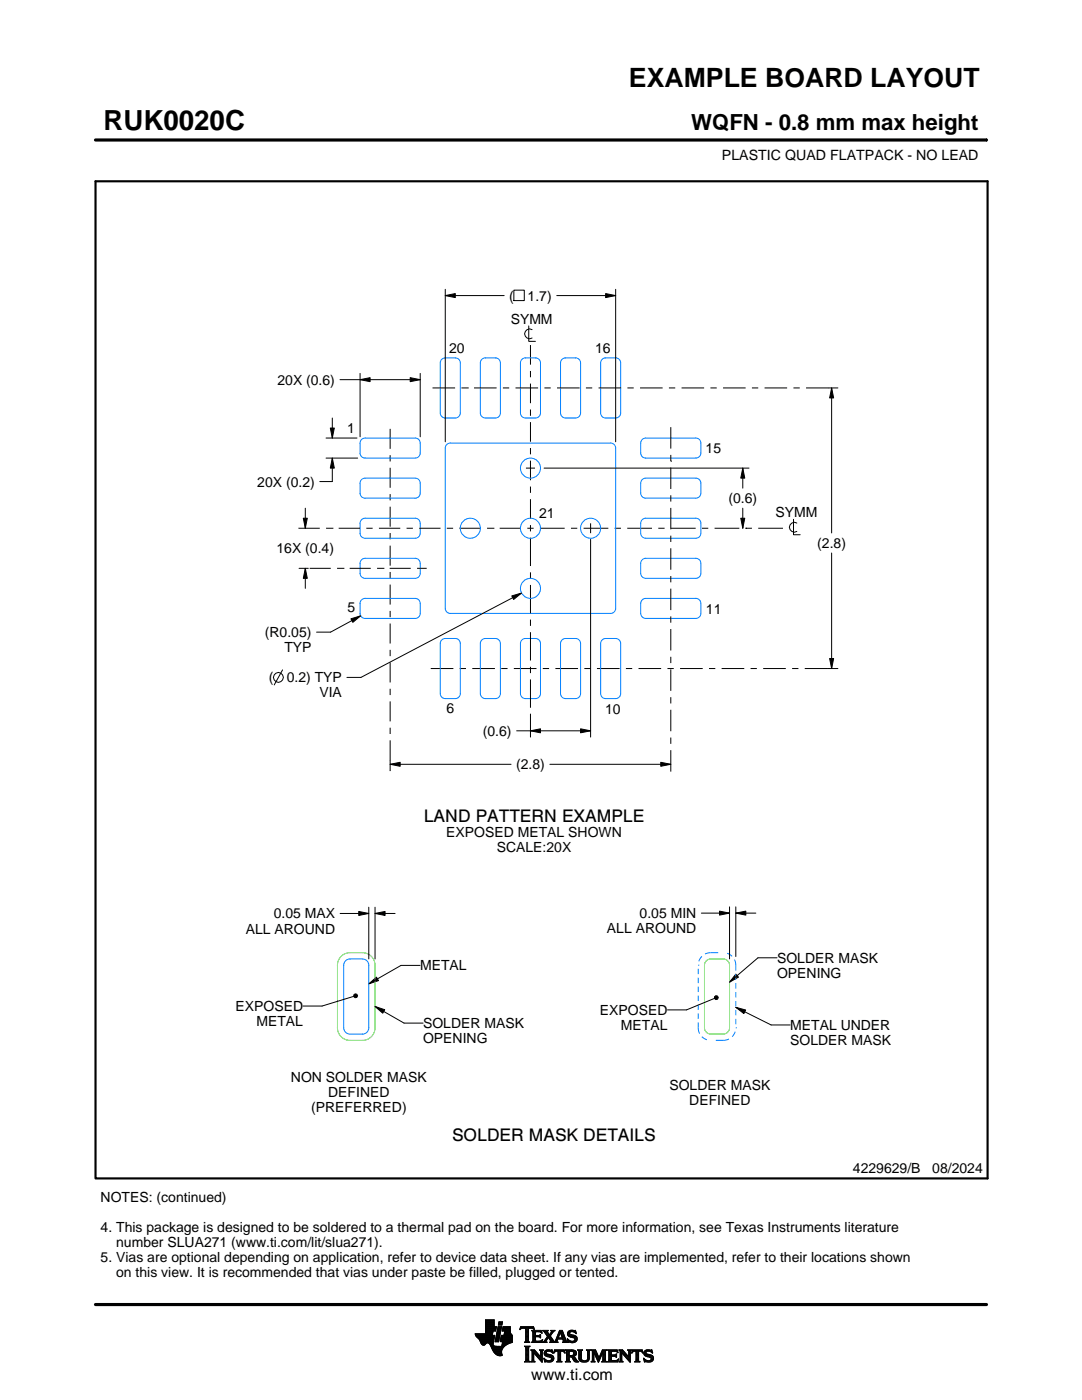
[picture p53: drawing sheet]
<svg xmlns="http://www.w3.org/2000/svg" width="216mm" height="279mm" viewBox="0 0 216 279" stroke-linecap="round" stroke-linejoin="round" font-family="sans-serif">
<defs><g id="words">
<text font-size="5.5" x="20.6" y="26">RUK0020C</text>
<text font-size="5.3" x="125.5" y="17.4">EXAMPLE BOARD LAYOUT</text>
<text font-size="4.4" x="137.9" y="26">WQFN - 0.8 mm max height</text>
<g font-size="3.5">
<text x="84.5" y="163.9">LAND PATTERN EXAMPLE</text>
<text x="90.2" y="227.6">SOLDER MASK DETAILS</text>
</g>
<text font-size="3.2" x="106" y="275.3">www.ti.com</text>
<g font-size="2.8">
<text x="144.1" y="32">PLASTIC QUAD FLATPACK - NO LEAD</text>
<text x="101.6" y="60">(</text>
<text x="105.3" y="60">1.7)</text>
<text x="101.9" y="64.6">SYMM</text>
<text x="89.6" y="70.4">20</text>
<text x="118.8" y="70.4">16</text>
<text x="55.4" y="76.8">20X (0.6)</text>
<text x="69.2" y="86.3">1</text>
<text x="140.8" y="90.5">15</text>
<text x="51.3" y="97.1">20X (0.2)</text>
<text x="145.3" y="100.4">(0.6)</text>
<text x="107.6" y="103.3">21</text>
<text x="154.7" y="103.2">SYMM</text>
<text x="55.2" y="110.4">16X (0.4)</text>
<text x="163.1" y="109.4">(2.8)</text>
<text x="69.3" y="122.2">5</text>
<text x="140.9" y="122.5">11</text>
<text x="52.9" y="127.2">(R0.05)</text>
<text x="56.7" y="130.2">TYP</text>
<text x="53.6" y="136.2">(</text>
<text x="57.2" y="136.2">0.2) TYP</text>
<text x="63.7" y="139.2">VIA</text>
<text x="89.1" y="142.4">6</text>
<text x="120.7" y="142.4">10</text>
<text x="96.4" y="146.8">(0.6)</text>
<text x="103" y="153.5">(2.8)</text>
<text x="89" y="167.1">EXPOSED METAL SHOWN</text>
<text x="99.1" y="170.1">SCALE:20X</text>
<text x="54.6" y="183.3">0.05 MAX</text>
<text x="127.6" y="183.2">0.05 MIN</text>
<text x="49" y="186.3">ALL AROUND</text>
<text x="121.1" y="186.2">ALL AROUND</text>
<text x="83.8" y="193.7">METAL</text>
<text x="155" y="192.1">SOLDER MASK</text>
<text x="155" y="195.1">OPENING</text>
<text x="47" y="201.8">EXPOSED</text>
<text x="119.7" y="202.5">EXPOSED</text>
<text x="51.2" y="204.8">METAL</text>
<text x="84.4" y="205.2">SOLDER MASK</text>
<text x="84.4" y="208.2">OPENING</text>
<text x="123.9" y="205.5">METAL</text>
<text x="157.7" y="205.6">METAL UNDER</text>
<text x="157.7" y="208.6">SOLDER MASK</text>
<text x="58" y="215.9">NON SOLDER MASK</text>
<text x="62.1" y="221.9">(PREFERRED)</text>
<text x="65.5" y="218.9">DEFINED</text>
<text x="133.6" y="217.5">SOLDER MASK</text>
<text x="137.5" y="220.5">DEFINED</text>
<text x="20.1" y="239.9">NOTES: (continued)</text>
<text x="170.2" y="234.2">4229629/B</text>
<text x="186" y="234.2">08/2024</text>
<text x="20.1" y="245.9">4. This package is designed to be soldered to a thermal pad on the board. For more information, see Texas Instruments literature</text>
<text x="20.1" y="251.9">5. Vias are optional depending on application, refer to device data sheet. If any vias are implemented, refer to their locations shown</text>
<text x="23.2" y="248.9">number SLUA271 (www.ti.com/lit/slua271).</text>
<text x="23.2" y="254.9">on this view. It is recommended that vias under paste be filled, plugged or tented.</text>
</g>
</g></defs>
<g fill="none" stroke="#000" stroke-width=".2">
<path d="M19.1 27.9h177.7M196.8 27.7v.5M88.8 59l2-.4v.8zM88.8 57.7v30.5M88.8 59h11.8M102.5 57.9h2.1v2.1h-2.1zM111.1 59h11.7M120.8 58.6l2 .4-2 .4zM122.8 57.7v30.5M67.8 75.8h16M71.8 75.8l2-.4v.8zM71.8 74.5v12.7"/>
<path d="M81.8 75.4l2 .4-2 .4zM83.8 74.5v12.7M86.3 77.4h4.5M92.1 77.4h1.2M93.3 77.4h.1M94.6 77.4h4.5M100.4 77.4h1.2M102.9 77.4h4.5M105.5 65v3.1h1.3M105.8 68.9v3.9M105.8 74v1.3M105.8 76.6v3.9"/>
<path d="M106.2 65.8a.98 .98 0 0 0-1.5 .8 .98 .98 0 0 0 1.5 .9M108.6 77.4h1.3M111.1 77.4h4.6M116.9 77.4h1.3M119.4 77.4h4.5M125.2 77.4h1.3M127.7 77.4h4.5M133.5 77.4h1.2M136 77.4h4.5M141.8 77.4h1.2M144.3 77.4h4.5M150 77.4h1.3"/>
<path d="M152.6 77.4h4.5M158.3 77.4h1.3M160.8 77.4h6.4M165.9 77.4l.4 2h-.8zM165.9 77.4v29M65.1 91.4h6.3M65.1 87.4h6.1M65.9 85.4h.8l-.4 2zM66.3 91.4l.4 2h-.8zM66.3 83.4v4M66.3 91.4v4.7h-2.5M77.8 85.6v4"/>
<path d="M77.8 90.8v1.3M77.8 93.4v3.9M77.8 98.6v1.3M104.9 93.4h1.8M105.8 81.7v1.3M105.8 84.2v4M105.8 89.4v1.3M105.8 91.9v3.9M105.8 97.1v1.3M105.8 99.6v3.9M108.6 93.4h40.9M133.8 92h.1"/>
<path d="M133.8 85.2v4.3M133.8 90.8v1.2M133.8 93.3v4.3M133.8 98.8v1.3M148.2 93.4l.4 2h-.8zM148.2 93.4v4M59.6 105.4h4.2M59.7 113.4h1.8M60.5 103.4h.8l-.4 2zM60.9 113.4l.4 2h-.8zM60.9 101.4v4M60.9 113.4v4"/>
<path d="M61.8 113.4h4.2M65.1 105.4h1.2M66.3 105.4h.1M67.3 113.4h1.2M67.6 105.4h4.2M68.5 113.4h.1M69.8 113.4h4.2M73.1 105.4h1.3M75.2 113.4h1.3M75.6 105.4h4.3M76.5 113.4h.1M77.8 113.4h4.2"/>
<path d="M77.8 101.1v4M77.8 106.4v1.2M77.8 108.9v4M77.8 114.1v1.3M77.8 116.7v4M81.1 105.4h1.3M83.2 113.4h1.9M83.6 105.4h4.3M89.2 105.4h1.2M91.7 105.4h4.2M97.2 105.4h1.2M98.4 105.4h.1"/>
<path d="M99.7 105.4h4.3M102.1 118.9l2-.5-1.6 1.2zM104.1 118.4l-32.1 16.8h-2.8M105.2 105.4h1.3M105.8 104.8v1.3M105.8 107.3v5.7M105.8 114.2v1.3M105.8 116.7v5.7M107.7 105.4h5M113.9 105.4h1.3M116.4 105.4h5M117.8 104.4v2"/>
<path d="M117.8 107.7v39.4M122.6 105.4h1.3M125.2 105.4h4.9M131.4 105.4h1.2M133.8 101.4v4.2M133.8 106.9v1.3M133.8 109.4v4.3M133.8 115v1.2M133.8 117.5v4.3M133.9 105.4h4.9M140.1 105.4h1.2M142.6 105.4h4.9"/>
<path d="M147.8 103.4h.8l-.4 2zM148.2 101.4v4M148.8 105.4h.1M148.8 105.4h1.2M151.3 105.4h4.9M158.3 103.6v3.1h1.4M159 104.4a.98 .98 0 0 0-1.5 .8 .98 .98 0 0 0 1.5 .9M165.9 110.4v23M56.4 133.7l-1.7 3M70 123.5l2-.6-1.6 1.3zM72 122.9l-6 3.3h-2.8M77.8 121.9v1.3"/>
<path d="M77.8 124.4v4M77.8 129.7v1.2M77.8 132.2v4M77.8 137.5v1.2M77.8 140v4M85.9 133.4h4.6M91.7 133.4h1.3M94.2 133.4h4.6M100 133.4h1.3M102.5 133.4h4.5M105.8 123.6v1.3M105.8 126.2v5.6"/>
<path d="M105.8 133.1v1.2M105.8 135.6v5.6M108.3 133.4h1.3M110.8 133.4h4.5M116.6 133.4h1.3M119.1 133.4h4.5M124.9 133.4h1.2M127.4 133.4h4.5M133.2 133.4h1.2M133.8 123v1.3M133.8 125.5v4.3M133.8 131.1v1.2"/>
<path d="M133.8 133.6v4.3M133.8 139.1v1.3M135.7 133.4h4.5M141.5 133.4h1.2M144 133.4h4.5M149.8 133.4h1.2M152.3 133.4h4.5M158.1 133.4h1.2M160.6 133.4h6.6M165.5 131.4h.8l-.4 2zM77.8 152.5l2-.4v.8zM77.8 145.2v1.3"/>
<path d="M77.8 147.7v6.2M77.8 152.5h24.2M103.1 145.8h14.7M105.8 145.8l2-.4v.9zM105.8 142.5v4.6M109.7 152.5h24.1M115.8 145.4l2 .4-2 .5zM131.8 152.1l2 .4-2 .4zM133.8 141.7v4.2M133.8 147.2v1.3M133.8 149.7v4.3M67.9 182.3h5.7"/>
<path d="M70.6 198.8l-6.3 2h-3.8M70.6 198.6l.3-.3 .3 .1 .2 .3-.2 .3-.3 .1-.3-.2zM71.6 181.9l2 .4-2 .4zM73.6 196.4l1.5-1.4 .4 .7zM73.6 181.1v10.3M74.8 182.3l2-.4v.8zM74.8 181.1v10.3M74.8 182.3h4M83.8 192.7h-3.8l-6.4 3.7M139.9 182.2h5.7M142.6 199.3l-5.6 2.2h-3.8M142.6 198.9l.2-.2 .4 .1 .1 .3-.1 .3-.4 .1-.2-.2z"/>
<path d="M143.6 181.8l2 .4-2 .4zM145.6 181v10.4M146.8 182.2l2-.4v.8zM146.8 181v9.9M146.8 182.2h4M146.8 194.4l.6 .6-1.8 1zM155 191.1h-3.8l-5.6 4.9M74.8 200.9l2 .6-.4 .7zM74.8 200.9l5.8 3.3h3.8M146.8 201l2 .6-.4 .7zM146.8 201l7.1 3.6h3.8M94.8 266.2h3.5"/>
<path d="M94.8 266.3h3.5M94.9 266.4h3.3M94.9 266.5h3.8l-.2 1.2M94.9 266.5h3.8M95 266.6h3.7M95 266.7h3.7M95.1 266.8h3.6M95.2 266.9h3.4M95.3 267h3.3M95.4 267.1h3.2M95.5 267.2h3.1M95.6 267.3h3"/>
<path d="M95.7 267.4h2.8M95.7 267.5h2.8M95.8 267.6h2.7M95.8 267.7h2.7M95.9 267.8h2.6M95.9 267.9h2.5M95.9 268h2.5M96 268h1.1M96 268.1h1M96.1 268.2h.8M96.1 268.3h.7M96.2 268.4h.6"/>
<path d="M96.3 268.4h.4M96.9 266.1h1.4M96.9 266h1.4M96.9 265.9h1.4M96.9 265.8h1.5M96.9 265.7h1.5M96.9 264.7l2.2 .1-.2 .9h-.5l-.2 .8M96.9 265.6h2M96.9 265.5h2M96.9 265.4h2M96.9 265.3h2.1M96.9 265.2h2.1"/>
<path d="M96.9 265.1h2.1M96.9 265h2.1M96.9 264.9h2.1M96.9 264.8h2.2M96.9 264.6h1.7M96.9 264.5h1.7M96.9 264.4h1.7M96.9 264.3h1.7M96.9 264.2h1.7M96.9 264.1h1.7M96.9 264h1.7M96.9 263.9h1.7"/>
<path d="M96.9 263.8h1.7M96.9 263.7h1.7M96.9 263.6h1.7M96.9 263.5h1.7M96.9 263.4h1.7M97.5 268h.9M97.6 268.1h.8M97.7 268.2h.7M97.7 268.3h.7M97.8 268.4h.6M97.9 268.5h.6M97.9 268.6h.7"/>
<path d="M98 268.7h1.1M98 268.8h2.6M98 268.8h2.5M98.1 268.9h2.3M98.1 269h2.3M98.1 269.1h2.2M98.2 269.2h2.1M98.2 269.2h2M98.2 269.3h2M98.3 269.4h1.9M98.3 269.5h1.8M98.4 269.6h1.7"/>
<path d="M98.4 268v.4l.3 .2 2 .1M98.5 269.7h1.6M98.5 267.7l-.1 .3M98.5 269.8h1.6M98.6 269.9h1.5M98.6 264.8v-1.4h-1.7v2.8h-2.1l.1 .3 .8 .9 .6 1h.4l.5-.4 .4 .1 1 1.8 .8 .6h.8l-.1-1.1 .8-.9M98.6 270h1.5M98.7 270h1.4M98.8 270.1h1.3M98.8 267.7h.7M98.8 267.6h.7M98.8 267.5h.7"/>
<path d="M98.9 270.2h1.2M98.9 267.4h.7M98.9 267.3h.7M98.9 267.2h.7M98.9 267.1h.7M98.9 267h.7M98.9 270.3h1.3M99 266.9h.6M99 266.9h.7M99 266.8h.7M99 266.7h.7M99 266.6h.7"/>
<path d="M99 266.5h.7M99.1 270.4h1.1M99.1 266.4h.7M99.1 266.3h.7M99.1 266.2h.7M99.1 266.1h.7M99.1 266h.7M99.2 265.9h.7M99.2 265.8h.7M99.2 270.4h1M99.2 265.7h.7M99.2 265.6h.7"/>
<path d="M99.2 265.5h.7M99.3 265.4h.6M99.3 265.4h.7M99.3 265.3h.7M99.3 265.2h.7M99.3 265.1h.7M99.3 265h.7M99.4 270.5h.8M99.4 264.9h.7M99.4 264.8h.7M99.4 264.8h.7l-.6 3h-.7zM99.4 264.5l.2-.7h.7l-.2 .7h-.7"/>
<path d="M99.5 264.4h.6M99.5 264.3h.7M99.5 264.2h.7M99.5 264.1h.7M99.5 264h.7M99.5 263.9h.7M99.6 263.8h.7M99.8 270.6h.1M99.8 267.7h2.4M99.8 267.6h2.4M99.8 267.5h2.4M99.9 267.4h2.3"/>
<path d="M99.9 267.3h2.3M99.9 267.2h2.3M99.9 267.1h2.3M99.9 267h2.3M99.9 266.9h2.3M100 266.9h2.2M100 266.8h2.2M100 266.7h2.2M100 266.6h2.2M100 266.5h2.2M100.1 268.6h.7M100.2 268.5h.7"/>
<path d="M100.2 268.4h.8M100.2 268.4h.9M100.2 268.3h1M100.2 268.2h1.2M100.2 265.6h1.6M100.2 268.1h1.4M100.2 265.5h1.6M100.2 268h1.6M100.3 265.4h1.5M100.3 268h1.7M100.3 267.9h1.9M100.3 265.3h1.5"/>
<path d="M100.3 267.8h1.9M100.3 265.2h1.5M100.3 265.1h1.5M100.3 265h1.5M100.4 264.9h1.4M100.4 264.8h1.4M100.6 266.5l.1-.8h-.5l.2-.9h1.4l.1 1.1 .3 .6v1.4l-1.3 .6M100.6 266.4h1.5M100.6 266.3h1.4M100.6 266.2h1.4M100.6 266.1h1.3M100.7 266h1.2"/>
<path d="M100.7 265.9h1.2M100.7 265.8h1.1M100.7 265.7h1.1M102.2 266.5h-2.2l-.2 1.1 .1 .2h.4l-.2 .9M103.7 265.3h.1M103.8 265.2h.2M103.8 265h2.8M103.8 264.9h2.7M103.9 264.8h2.6M104.7 267.8h1M104.7 271.8h1.1M104.7 268.7h1"/>
<path d="M104.8 267.7h.7M104.8 271.7h.8M104.9 265.2h.6M104.9 268.9h.6M104.9 267.6h.6M104.9 267.5l-.2 .3M104.9 267.5h.6M104.9 267.4h.6M104.9 267.3h.6M104.9 267.2h.6M104.9 267.1h.6M104.9 267h.6"/>
<path d="M104.9 266.8h.6M104.9 266.7h.6M104.9 266.6h.6M104.9 266.5h.6M104.9 266.4h.6M104.9 266.3h.6M104.9 266.2h.6M104.9 266.1h.6M104.9 265.9h.6M104.9 265.8h.6M104.9 265.7h.6M104.9 265.6h.6"/>
<path d="M104.9 265.5h.6M104.9 265.4h.6M104.9 265.3h.6M104.9 271.5h.6M104.9 269h.6M104.9 271.4h.6M104.9 271.4v-2.4l-.2-.4h1.1l-.3 .4v2.4M104.9 271.4l-.2 .4h1.1l-.3-.4M104.9 271.3h.6M104.9 271.2h.6M104.9 271.1h.6M104.9 271h.6"/>
<path d="M104.9 270.9h.6M104.9 270.8h.6M104.9 270.6h.6M104.9 270.5h.6M104.9 270.4h.6M104.9 270.3h.6M104.9 270.2h.6M104.9 270.1h.6M104.9 270h.6M104.9 269.9h.6M104.9 269.8h.6M104.9 269.6h.6"/>
<path d="M104.9 269.5h.6M104.9 269.4h.6M104.9 269.3h.6M104.9 269.2h.6M104.9 269.1h.6M105.5 267.5l.2 .3M105.5 267.5v-2.3l.7-.1 .4 .3-.1-.6h-2.6l-.1 .6 .4-.3 .7 .1v2.3M105.7 267.8h-1M105.9 271.8h.8M105.9 269.4h.8M106.1 269.5h.7M106.1 267.8h2"/>
<path d="M106.1 271.7h.5M106.2 269.6h.7M106.2 271.5h.3M106.2 265.6h1.8M106.2 269.8h.8M106.2 271.4h.3M106.2 271.4l-.3 .4h.8l-.2-.4M106.2 271.3h.3M106.2 271.2h.3M106.2 271.1h.3M106.2 271h.3M106.2 270.9h.3"/>
<path d="M106.2 270.8h.3M106.2 270.6h.3M106.2 270.5h.3M106.2 270.4h.3M106.2 270.3h.3M106.2 270.2h.3M106.2 270.1h.3M106.2 270h1M106.2 269.9h.9M106.2 269.8v1.6M106.2 269.8l-.3-.4h.8l1.2 1.4M106.3 267.7h1.8"/>
<path d="M106.3 265.7h1.8M106.3 267.6h.6M106.3 265.8h.6M106.3 267.5l-.2 .3M106.3 267.5h.5M106.3 267.4h.5M106.3 267.3h.5M106.3 267.2h.5M106.3 267.1h.5M106.3 267h.5M106.3 266.8h.5M106.3 266.7h1.6"/>
<path d="M106.3 266.6h1.6M106.3 266.5h.5M106.3 266.4h.5M106.3 266.3h.5M106.3 266.2h.5M106.3 266.1h.5M106.3 265.9h.5M106.4 265.2h.2M106.5 270h.1M106.5 270v1.4M106.5 265.3h.1M106.6 270.1h.7"/>
<path d="M106.7 270.2h.7M106.8 270.3h.7M106.8 265.9l.2-.1h.6l.6 .2-.2-.5h-1.9l.2 .3v1.7M106.8 265.9v.6h.8l.3-.2v.7M106.9 270.4h.7M107 270.5h.7M107.1 270.6h.7M107.2 270.8h1M107.3 270.9h.9M107.4 271h.8M107.5 271.1h.7M107.6 271.2h.6"/>
<path d="M107.6 266.5h.3M107.7 271.3h.5M107.7 269.4h.7M107.7 266.8h.2M107.7 267.6h.5M107.8 266.4h.1M107.8 271.4h.4M107.8 267h.1M107.8 265.8h.3M107.8 269.5h.5M107.9 271.5h.3M107.9 269.6h.3"/>
<path d="M107.9 267l-.3-.2h-.8l.1 .8h.9l.5-.2M107.9 269.8h.3M107.9 270.6h.3M107.9 270.5h.3M107.9 270.4h.3M107.9 270.3h.3M107.9 270.2h.3M107.9 270.1h.3M107.9 270h.3M107.9 269.9h.3M107.9 269.8v1M107.9 269.8l-.2-.4h.7l-.2 .4"/>
<path d="M108 271.7h.2M108 265.9h.1M108 267.5h.2M108.1 271.8h.1M108.1 266.1h.1M108.2 267.4h.1M108.2 269.8v2.1l-1.7-1.9M108.2 267.8h.9M108.3 267.4l-.2 .5-2-.1M108.3 265.6h1M108.5 267.7h.5M108.5 271.1l.8 .4h.5l.2-.2-.1-.3-1-.4-.3-.3 .1-.7 .8-.2 .5 .1 .2-.1 .1 .6-.9-.3-.3 .1-.1 .3 1.3 .4 .2 .6"/>
<path d="M108.5 271.1h.1M108.5 265.7h.7M108.5 271.2h.2M108.6 271.3h.2M108.6 270.1h.4M108.6 270h.4M108.6 270.2h.6M108.6 267.6h.4M108.6 271.4h.4M108.6 269.9h.4M108.6 270.3h1M108.6 265.8h.7"/>
<path d="M108.6 271.5h.8M108.6 269.8h.5M108.7 271.7h1.5M108.7 270.4h1.3M108.7 267.5h.3M108.7 271.8h.1M108.7 265.9h.6M108.7 269.6h1.5M108.8 267.4h.3M108.8 270.5h1.5M108.8 266.1h.6M108.8 269.5h1.4"/>
<path d="M108.8 267.3h.4M108.9 266.2h.6M108.9 267.2h.4M108.9 266.3h.6M108.9 270.6h1.5M109 267.1h.3M109 266.4h1M109.1 271.8h.9M109.1 269.4h.7M109.1 267h.9M109.1 266.5h.8M109.1 267.8h-.9"/>
<path d="M109.2 266.8h.8M109.2 266.6h.6M109.2 266.7h.7M109.2 266.7l-.6 .9-.4 .2M109.3 270.8h1.1M109.5 267.1h.6M109.6 267.2h.6M109.7 271.5h.7M109.7 267.3h.6M109.7 267.8l.2-.1-.5-.8-.4 .8 .1 .1M109.7 267.8h1.6M109.7 266.3h.4"/>
<path d="M109.7 267.4h.6M109.8 270.9h.7M109.8 266.2h.3M109.8 266.6l.9 1.2 1-2.3h.5l.8 2.1 .3 .2M109.8 267.5h.6M109.9 266.1h.3M109.9 269.8h.4M109.9 267.6h.6M109.9 267.7h.7M109.9 271.4h.5M109.9 265.9h.4M110 271h.5"/>
<path d="M110 265.6h.7M110 265.9l-.4 .5-.4-.6 .2-.3h-1.1l.9 1.2M110 265.9l.1-.2-.2-.2h.8l-.9 1.1M110 271.3h.5M110 265.8h.4M110 271.1h.5M110 271.2h.5M110.1 269.4h.1M110.1 265.7h.4M110.1 269.9h.2M110.2 270h.1M110.5 270h.1"/>
<path d="M110.5 269.9h.2M110.5 271.1l-.3 .6-.7 .2-.6-.2-.2 .1-.2-.7M110.5 269.8h.3M110.6 269.6h2.1M110.6 269.5h2M110.6 269.4h2M110.7 267.7h.5M110.8 267.6h.4M110.9 267.5h.3M110.9 267.4h.3M111 267.3h.3M111 267.2h1.8"/>
<path d="M111 267.1h1.8M111.1 267h.3M111.1 271.8h1M111.1 266.8h.4M111.2 266.7h.3M111.2 267.5l.1-.2h1l.1 .2M111.2 267.5v.3h.1M111.2 266.6h.3M111.3 266.5h.3M111.3 271.7h.6M111.3 266.4h.3M111.3 271.5h.6"/>
<path d="M111.3 267.8h-1.6M111.3 269.8h.6M111.4 266.3h.3M111.4 271.4h.5M111.4 271.4l-.1-1.7h-.4l-.4 .4 .2-.7h1.9l.1 .7-.4-.4h-.4v1.7M111.4 270.5h.5M111.4 270.4h.5M111.4 270.3h.5M111.4 270.2h.5M111.4 270.1h.5M111.4 270h.5M111.4 269.9h.5"/>
<path d="M111.4 271.4l-.3 .4h1l-.2-.4M111.4 271.3h.5M111.4 271.2h.5M111.4 271.1h.5M111.4 271h.5M111.4 270.9h.5M111.4 270.8h.5M111.4 270.6h.5M111.4 266.2h.3M111.4 266.1h.4M111.5 265.9h.9M111.5 265.8h.8"/>
<path d="M111.6 265.7h.7M111.6 265.6h.6M111.8 265.9l.4 1.1h-.8zM111.9 266.1h.5M111.9 266.2h.5M111.9 266.3h.6M112 266.4h.5M112 266.5h.6M112.1 266.6h.5M112.1 266.7h.6M112.1 266.8h.6M112.2 267h.5"/>
<path d="M112.2 267.8h1.1M112.3 267.3h.6M112.3 267.4h.6M112.4 267.5h.6M112.4 267.5v.3h-.2M112.4 269.8h.3M112.4 267.6h.6M112.4 267.7h.7M112.6 269.9h.1M112.6 270h.2M112.8 271.8h1M112.8 269.4h1.6"/>
<path d="M113 269.5h1.7M113 271.7h.7M113 269.6h1.9M113 271.5h.6M113 269.8h.6M113 271.4h.6M113 271.4l-.2 .4h1l-.2-.4M113 271.3h.6M113 271.2h.6M113 271.1h.6M113 271h.6M113 270.9h.6"/>
<path d="M113 270.8h1.5M113 270.6h1.6M113 270.5h1.8M113 270.4h.6M113 270.3h.6M113 270.2h.6M113 270.1h.6M113 270h.6M113 269.9h.6M113 269.8v1.6M113 269.8l-.2-.4h1.5l.5 .2 .2 .3v.4l-.2 .3-.4 .1M113.2 267.3h.2"/>
<path d="M113.2 267.4h.3M113.2 266.2h.5M113.2 266.3h.6M113.2 266.1h.5M113.3 267.5h.3M113.3 267.8h-1.1M113.3 266.4h.9M113.3 265.9h.4M113.3 267.6h.6M113.3 266.5h1.3M113.3 267.7h1.6M113.3 265.8h.5"/>
<path d="M113.3 267.8h.2M113.4 266.6h1.5M113.4 265.7h1.5M113.4 265.7l.5-.2 .7 .1 .2-.1 .1 .7-.7-.4h-.4l-.1 .3 .1 .2 .9 .2 .4 .3 .1 .5-.3 .5-.6 .2-.7-.2-.2 .1-.2-.7 .9 .5 .4-.1 .2-.3-.1-.3-1.2-.4-.2-.5zM113.5 266.7h1.5M113.5 265.6h1.4M113.6 271.4v-.6h.4l.7 .9 .8 .1M113.6 269.9l.1-.2 .7 .2v.4l-.4 .2M113.6 269.9v.6M113.7 267.8h1.1M113.8 266.8h1.3M113.8 265.5h.6"/>
<path d="M114 268h.4M114.1 270.9h.6M114.2 271h.6M114.2 271.1h.7M114.3 271.2h.6M114.3 267h.8M114.3 269.8h.7M114.3 270.4h.6M114.4 271.3h.6M114.4 270.7l1.1 1.1M114.4 270.7h.1M114.4 271.4h.7"/>
<path d="M114.4 269.9h.6M114.4 270.3h.6M114.5 267.6h.5M114.5 270.2h.5M114.5 270h.5M114.5 265.8h.4M114.5 270.1h.5M114.5 271.5h.7M114.6 271.7h.7M114.6 267.1h.6M114.6 267.5h.5M114.7 267.2h.5"/>
<path d="M114.7 267.4h.5M114.7 265.9h.3M114.7 267.3h.5M114.7 271.8h.8M114.8 266.1h.2M114.9 266.2h.1M115.3 269.4h.9M115.4 269.5h.7M115.5 269.6h.5M115.5 269.8h.5M115.5 269.8v1.4l.4 .5 .6 .2 .6-.1 .4-.3 .1-.5M115.5 271h.5"/>
<path d="M115.5 270.9h.5M115.5 270.8h.5M115.5 270.6h.5M115.5 270.5h.5M115.5 270.4h.5M115.5 270.3h.5M115.5 270.2h.5M115.5 270.1h.5M115.5 270h.5M115.5 269.9h.5M115.5 269.8l-.2-.4h.9l-.2 .4M115.5 271.1h.5"/>
<path d="M115.5 271.2h.5M115.5 271.3h.6M115.6 271.4h.6M115.7 271.5h.8M115.8 271.7h1.5M116 271l.2 .4 .4 .2 .5-.2 .2-.4M116 269.8v1.2M116 271.8h1.1M116.8 271.5h.6M117 269.4h.8M117.1 271.4h.4M117.2 269.5h.5"/>
<path d="M117.2 271.3h.4M117.2 269.6h.4M117.2 271.2h.4M117.2 271.1h.4M117.3 269.8h.3M117.3 271h.3M117.3 270.9h.3M117.3 270.8h.3M117.3 270.6h.3M117.3 270.5h.3M117.3 270.4h.3M117.3 270.3h.3"/>
<path d="M117.3 270.2h.3M117.3 270.1h.3M117.3 270h.3M117.3 269.9h.3M117.6 269.8l.2-.4h-.8l.2 .3 .1 1.3M117.6 269.8v1.2M118 271.8h.7M118 269.4h.8M118.1 269.5h.8M118.1 271.7h.5M118.2 269.6h.7M118.2 271.5h.3"/>
<path d="M118.2 269.8h.8M118.2 271.4h.3M118.2 269.8l-.2-.4h.8l.7 1.6 .7-1.6h.9l-.3 .4M118.2 271.4l-.2 .4h.7l-.2-.4M118.2 271.3h.3M118.2 271.2h.3M118.2 271.1h.3M118.2 271h.3M118.2 270.9h.3M118.2 270.8h.3M118.2 270.6h.3M118.2 270.5h.3"/>
<path d="M118.2 270.4h.3M118.2 270.3h.3M118.2 270.2h.3M118.2 270.1h.3M118.2 270h.9M118.2 269.9h.8M118.2 269.8v1.6M118.6 270.1h.5M118.6 270.2h.6M118.7 270.3h.5M118.7 270.4h.6M118.8 270.5h.5"/>
<path d="M118.8 270.6h.6M118.9 270.8h.5M118.9 270.9h.6M119 271h.8M119 271.1h.8M119.1 271.2h.6M119.1 271.3h.6M119.2 271.4h.4M119.2 271.5h.4M119.3 271.7h.2M119.3 271.8h.2M119.6 270.9h.3"/>
<path d="M119.6 270.8h.3M119.7 270.6h.3M119.7 270.5h.3M119.8 270.4h.3M119.8 270.3h.3M119.9 270.2h.3M119.9 270.1h.3M120 270h.8M120 269.9h.8M120 269.8h.8M120.1 271.8h1M120.1 269.6h.7"/>
<path d="M120.1 269.5h.8M120.2 269.4h.9M120.2 271.7h.7M120.3 271.5h.5M120.3 271.4h.5M120.3 271.4l-.2 .4h1l-.3-.4M120.3 271.4v-1.5l-.9 2-.9-2v1.5M120.3 271.3h.5M120.3 271.2h.5M120.3 271.1h.5M120.3 271h.5M120.3 270.9h.5"/>
<path d="M120.3 270.8h.5M120.3 270.6h.5M120.3 270.5h.5M120.3 270.4h.5M120.3 270.3h.5M120.3 270.2h.5M120.3 270.1h.5M120.8 269.8v1.6M121.2 271.8h2M121.2 269.4h1.9M121.4 269.5h1.8M121.4 271.7h1.9"/>
<path d="M121.5 269.6h1.7M121.5 271.5h1.8M121.5 269.8h.5M121.5 271.4h.5M121.5 269.8l-.3-.4h1.9l.2 .6M121.5 269.9h.5M121.5 269.8v1.6M121.5 271.3h.5M121.5 271.2h.5M121.5 271.1h.5M121.5 271h.5M121.5 270.9h.5"/>
<path d="M121.5 270.8h.5M121.5 270.6h1.5M121.5 270.5h1.5M121.5 270.4h1.5M121.5 270.3h.5M121.5 270.2h.5M121.5 270.1h.5M121.5 270h.5M122.6 270.4l.4-.2v.7l-.2-.2h-.8v.8h.2M122.9 270.8h.1M122.9 270.3h.1M123 269.8h.3"/>
<path d="M123.1 271.4h.3M123.2 269.9h.1M123.3 270h.1M123.3 270l-.4-.3h-.8l-.1 .7M123.3 271.3h.1M123.4 271.2h.1M123.4 271.2l-.2 .6h-2l.3-.4M123.4 271.2l-.3 .3h-.4M123.5 271.8h.8M123.5 269.4h.7M123.6 269.5h.7M123.7 271.7h.5"/>
<path d="M123.7 269.6h.7M123.7 271.5h.4M123.7 269.8h.8M123.7 271.4h.4M123.7 271.4l-.2 .4h.8l-.2-.4M123.7 271.3h.4M123.7 271.2h.4M123.7 271.1h.4M123.7 271h.4M123.7 270.9h.4M123.7 270.8h.4M123.7 270.6h.4"/>
<path d="M123.7 270.5h.4M123.7 270.4h.4M123.7 270.3h.4M123.7 270.2h.4M123.7 270.1h.4M123.7 270h1M123.7 269.9h.9M123.7 269.8v1.6M123.7 269.8l-.2-.4h.7l1.2 1.4 .1-1M124.1 270v1.4M124.1 270h.1M124.2 270.1h.6"/>
<path d="M124.2 270.2h.7M124.3 270.3h.7M124.4 270.4h.7M124.5 270.5h.7M124.6 270.6h.7M124.7 270.8h1.1M124.8 270.9h1M124.9 271h.9M125 271.1h.8M125.1 271.2h.7M125.2 271.3h.6M125.2 269.4h.8"/>
<path d="M125.3 271.4h.5M125.4 269.5h.5M125.4 271.5h.4M125.4 269.6h.4M125.5 269.8h.3M125.5 269.8l-.3-.4h.8l-.2 .4M125.5 270.4h.3M125.5 270.3h.3M125.5 270.2h.3M125.5 270.1h.3M125.5 270h.3M125.5 269.9h.3"/>
<path d="M125.5 270.6h.3M125.5 270.5h.3M125.5 271.7h.3M125.6 271.8h.2M125.8 269.8v2.1l-1.7-1.9M126 270h.1M126.1 269.9h.1M126.1 269.8h.3M126.1 269.6h2.1M126.2 269.5h2M126.2 269.4h2M126.6 271.8h1.1"/>
<path d="M126.9 271.7h.6M126.9 271.5h.5M126.9 269.8h.5M126.9 271.4h.5M126.9 271.4v-1.7h-.5l-.3 .4 .1-.7h1.9l.2 .7-.4-.4h-.5v1.7M126.9 270.5h.5M126.9 270.4h.5M126.9 270.3h.5M126.9 270.2h.5M126.9 270.1h.5M126.9 270h.5M126.9 269.9h.5"/>
<path d="M126.9 271.4l-.3 .4h1.1l-.3-.4M126.9 271.3h.5M126.9 271.2h.5M126.9 271.1h.5M126.9 271h.5M126.9 270.9h.5M126.9 270.8h.5M126.9 270.6h.5M128 269.8h.3M128.1 269.9h.2M128.2 270h.1M128.4 271.1h.1"/>
<path d="M128.4 271.2h.2M128.5 271.3h.2M128.5 270.1h.4M128.5 270h.4M128.5 270.2h.6M128.5 271.4h.4M128.5 269.9h.4M128.5 270.3h1M128.5 271.5h.8M128.5 269.8h.5M128.6 271.7h1.5M128.6 270.4h1.3"/>
<path d="M128.6 271.8h.1M128.6 269.6h1.5M128.7 270.5h1.5M128.7 269.5h1.4M128.8 270.6h1.5M128.9 271.8h1M129 269.4h.7M129.1 270.8l-.6-.4 .1-.7 .5-.3 .8 .1 .2-.1 .1 .7-.8-.4-.4 .1-.1 .2 1.3 .5 .2 .6M129.1 270.8l.8 .2v.4l-.7 .1-.8-.4M129.2 270.8h1.1M129.6 271.5h.7M129.6 270.9h.8"/>
<path d="M129.8 269.8h.4M129.8 271.4h.5M129.9 271h.5M129.9 271.3h.5M129.9 271.1h.5M129.9 271.2h.5M129.9 269.4h.2M130 269.9h.2M130.1 270h.1M130.4 271.1l-.3 .6-.7 .2-.6-.2-.2 .1-.2-.7"/>
<circle cx="55.5" cy="135.2" r=".98"/>
</g>
<g fill="#000">
<path d="M88.8 59l2-.4v.8zM120.8 58.6l2 .4-2 .4zM71.8 75.8l2-.4v.8zM81.8 75.4l2 .4-2 .4zM165.9 77.4l.4 2h-.8zM65.9 85.4h.8l-.4 2zM66.3 91.4l.4 2h-.8zM148.2 93.4l.4 2h-.8zM60.5 103.4h.8l-.4 2zM60.9 113.4l.4 2h-.8zM102.1 118.9l2-.5-1.6 1.2zM147.8 103.4h.8l-.4 2z"/>
<path d="M70 123.5l2-.6-1.6 1.3zM165.5 131.4h.8l-.4 2zM77.8 152.5l2-.4v.8zM105.8 145.8l2-.4v.9zM115.8 145.4l2 .4-2 .5zM131.8 152.1l2 .4-2 .4zM70.6 198.6l.3-.3 .3 .1 .2 .3-.2 .3-.3 .1-.3-.2zM71.6 181.9l2 .4-2 .4zM73.6 196.4l1.5-1.4 .4 .7zM74.8 182.3l2-.4v.8zM142.6 198.9l.2-.2 .4 .1 .1 .3-.1 .3-.4 .1-.2-.2zM143.6 181.8l2 .4-2 .4z"/>
<path d="M146.8 194.4l.6 .6-1.8 1zM146.8 182.2l2-.4v.8zM74.8 200.9l2 .6-.4 .7zM146.8 201l2 .6-.4 .7z"/>
</g>
<path d="M19.1 36.2h178v199h-178z" fill="none" stroke="#000" stroke-width=".43"/>
<path d="M19 27.9h177.8M19 260.3h177.8" fill="none" stroke="#000" stroke-width=".63"/>
<g fill="none" stroke="#0080ff" stroke-width=".2">
<path d="M88.1 71.7l.7-.3h2a1 1 0 0 1 1 1v10a1 1 0 0 1-1 1h-2a1 1 0 0 1-1-1v-10zM96.1 71.7l.7-.3h2a1 1 0 0 1 1 1v10a1 1 0 0 1-1 1h-2a1 1 0 0 1-1-1v-10zM104.1 71.7l.7-.3h2a1 1 0 0 1 1 1v10a1 1 0 0 1-1 1h-2a1 1 0 0 1-1-1v-10zM112.1 71.7l.7-.3h2a1 1 0 0 1 1 1v10a1 1 0 0 1-1 1h-2a1 1 0 0 1-1-1v-10zM120.1 71.7l.7-.3h2a1 1 0 0 1 1 1v10a1 1 0 0 1-1 1h-2a1 1 0 0 1-1-1v-10zM72.1 87.7l.7-.3h10a1 1 0 0 1 1 1v2a1 1 0 0 1-1 1h-10a1 1 0 0 1-1-1v-2zM72.1 95.7l.7-.3h10a1 1 0 0 1 1 1v2a1 1 0 0 1-1 1h-10a1 1 0 0 1-1-1v-2zM89.1 88.7l.7-.3h32a1 1 0 0 1 1 1v32a1 1 0 0 1-1 1h-32a1 1 0 0 1-1-1v-32zM128.1 87.7l.7-.3h10a1 1 0 0 1 1 1v2a1 1 0 0 1-1 1h-10a1 1 0 0 1-1-1v-2zM128.1 95.7l.7-.3h10a1 1 0 0 1 1 1v2a1 1 0 0 1-1 1h-10a1 1 0 0 1-1-1v-2zM72.1 103.7l.7-.3h10a1 1 0 0 1 1 1v2a1 1 0 0 1-1 1h-10a1 1 0 0 1-1-1v-2zM72.1 111.7l.7-.3h10a1 1 0 0 1 1 1v2a1 1 0 0 1-1 1h-10a1 1 0 0 1-1-1v-2z"/>
<path d="M72.1 119.7l.7-.3h10a1 1 0 0 1 1 1v2a1 1 0 0 1-1 1h-10a1 1 0 0 1-1-1v-2zM128.1 103.7l.7-.3h10a1 1 0 0 1 1 1v2a1 1 0 0 1-1 1h-10a1 1 0 0 1-1-1v-2zM128.1 111.7l.7-.3h10a1 1 0 0 1 1 1v2a1 1 0 0 1-1 1h-10a1 1 0 0 1-1-1v-2zM128.1 119.7l.7-.3h10a1 1 0 0 1 1 1v2a1 1 0 0 1-1 1h-10a1 1 0 0 1-1-1v-2zM88.1 127.7l.7-.3h2a1 1 0 0 1 1 1v10a1 1 0 0 1-1 1h-2a1 1 0 0 1-1-1v-10zM96.1 127.7l.7-.3h2a1 1 0 0 1 1 1v10a1 1 0 0 1-1 1h-2a1 1 0 0 1-1-1v-10zM104.1 127.7l.7-.3h2a1 1 0 0 1 1 1v10a1 1 0 0 1-1 1h-2a1 1 0 0 1-1-1v-10zM112.1 127.7l.7-.3h2a1 1 0 0 1 1 1v10a1 1 0 0 1-1 1h-2a1 1 0 0 1-1-1v-10zM120.1 127.7l.7-.3h2a1 1 0 0 1 1 1v10a1 1 0 0 1-1 1h-2a1 1 0 0 1-1-1v-10zM69.1 191.6l.7-.2h2.5a1.25 1.25 0 0 1 1.3 1.2v12.5a1.25 1.25 0 0 1-1.3 1.3h-2.5a1.25 1.25 0 0 1-1.2-1.3v-12.5v-.4zM139.3 192.6h.1M139.3 193.3v1.1"/>
<path d="M139.3 195.1v1.1M139.3 196.9v1.1M139.3 198.7v1.1M140.1 190.9l-.7 1M143.3 190.1h-1.7l-.9 .3M145.1 190.3l1 .6M146.5 191.5l.3 .8v1.4M146.8 194.4v1.1M146.8 196.2v1.1M146.8 198v1.1M146.8 199.8v1M139.3 204.1v1.4l.3 .8"/>
<path d="M139.3 200.5v1.1M139.3 202.3v1M140.1 206.9l.9 .6M145.5 207.4l-1 .2h-1.7M146.7 205.9l-.6 1M146.8 205.1h.1M146.8 201.6v1M146.8 203.3v1.1"/>
<circle cx="105.8" cy="93.4" r="2"/>
<circle cx="93.8" cy="105.4" r="2"/>
<circle cx="105.8" cy="117.4" r="2"/>
<circle cx="105.8" cy="105.4" r="2"/>
<circle cx="117.8" cy="105.4" r="2"/>
</g>
<path d="M68.3 190.7l.4-.3a8.5 8.5 0 0 1 4.2-.2 2.5 2.5 0 0 1 1.9 2.4v12.5a2.5 2.5 0 0 1-2.5 2.5h-2.5a2.5 2.5 0 0 1-2.5-2.5v-12.5a2.5 2.5 0 0 1 1-1.9zM140.9 191.7l.7-.3h2.7a1.25 1.25 0 0 1 1.3 1.2v12.5a1.25 1.25 0 0 1-1.3 1.3h-2.5a1.25 1.25 0 0 1-1.2-1.3v-12.5z" fill="none" stroke="#6ef200" stroke-width=".2"/>
<use href="#words"/>
</svg>
